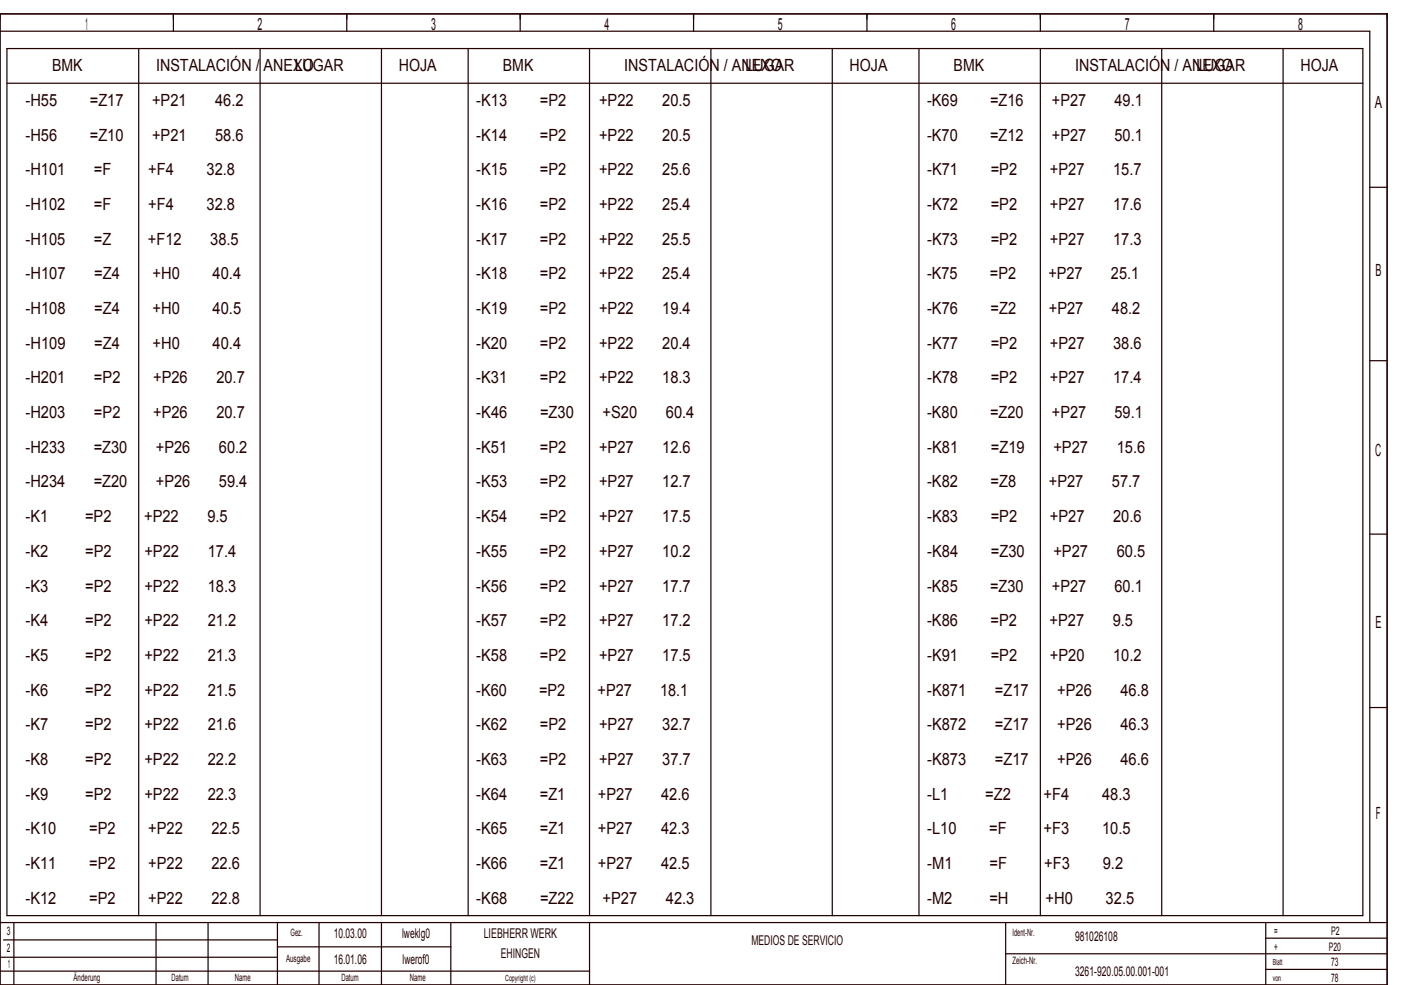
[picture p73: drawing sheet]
<svg xmlns="http://www.w3.org/2000/svg" width="404mm" height="284mm" viewBox="0 0 404 284" stroke-linecap="round" stroke-linejoin="round" font-family="sans-serif">
<defs><g id="words">
<g font-size="4.8" fill="#240000">
<text x="24.6" y="8.6">1</text>
<text x="74.3" y="8.6">2</text>
<text x="124.3" y="8.6">3</text>
<text x="174.3" y="8.6">4</text>
<text x="224.3" y="8.6">5</text>
<text x="274.3" y="8.6">6</text>
<text x="324.3" y="8.6">7</text>
<text x="374.3" y="8.6">8</text>
<text x="15" y="20.6">BMK</text>
<text x="45" y="20.6">INSTALACIÓN / ANEXO</text>
<text x="85" y="20.6">LUGAR</text>
<text x="115" y="20.6">HOJA</text>
<text x="145" y="20.6">BMK</text>
<text x="180" y="20.6">INSTALACIÓN / ANEXO</text>
<text x="215" y="20.6">LUGAR</text>
<text x="245" y="20.6">HOJA</text>
<text x="275" y="20.6">BMK</text>
<text x="310" y="20.6">INSTALACIÓN / ANEXO</text>
<text x="345" y="20.6">LUGAR</text>
<text x="375" y="20.6">HOJA</text>
<text x="7.3" y="30.6">­H55</text>
<text x="25.9" y="30.6">=Z17</text>
<text x="43.9" y="30.6">+P21</text>
<text x="62" y="30.6">46.2</text>
<text x="137.4" y="30.6">­K13</text>
<text x="155.7" y="30.6">=P2</text>
<text x="172.7" y="30.6">+P22</text>
<text x="191" y="30.6">20.5</text>
<text x="267.3" y="30.6">­K69</text>
<text x="285.5" y="30.6">=Z16</text>
<text x="303.3" y="30.6">+P27</text>
<text x="321.4" y="30.6">49.1</text>
<text x="396.5" y="31.1">A</text>
<text x="7.3" y="40.6">­H56</text>
<text x="25.9" y="40.6">=Z10</text>
<text x="43.9" y="40.6">+P21</text>
<text x="62" y="40.6">58.6</text>
<text x="137.4" y="40.6">­K14</text>
<text x="155.7" y="40.6">=P2</text>
<text x="172.7" y="40.6">+P22</text>
<text x="191" y="40.6">20.5</text>
<text x="267.3" y="40.6">­K70</text>
<text x="285.5" y="40.6">=Z12</text>
<text x="303.3" y="40.6">+P27</text>
<text x="321.4" y="40.6">50.1</text>
<text x="7.4" y="50.6">­H101</text>
<text x="27.1" y="50.6">=F</text>
<text x="42.7" y="50.6">+F4</text>
<text x="59.6" y="50.6">32.8</text>
<text x="137.4" y="50.6">­K15</text>
<text x="155.7" y="50.6">=P2</text>
<text x="172.7" y="50.6">+P22</text>
<text x="191" y="50.6">25.6</text>
<text x="267.4" y="50.6">­K71</text>
<text x="285.7" y="50.6">=P2</text>
<text x="302.7" y="50.6">+P27</text>
<text x="321" y="50.6">15.7</text>
<text x="7.4" y="60.6">­H102</text>
<text x="27.1" y="60.6">=F</text>
<text x="42.7" y="60.6">+F4</text>
<text x="59.6" y="60.6">32.8</text>
<text x="137.4" y="60.6">­K16</text>
<text x="155.7" y="60.6">=P2</text>
<text x="172.7" y="60.6">+P22</text>
<text x="191" y="60.6">25.4</text>
<text x="267.4" y="60.6">­K72</text>
<text x="285.7" y="60.6">=P2</text>
<text x="302.7" y="60.6">+P27</text>
<text x="321" y="60.6">17.6</text>
<text x="7.3" y="70.6">­H105</text>
<text x="27.1" y="70.6">=Z</text>
<text x="42.7" y="70.6">+F12</text>
<text x="60.6" y="70.6">38.5</text>
<text x="137.4" y="70.6">­K17</text>
<text x="155.7" y="70.6">=P2</text>
<text x="172.7" y="70.6">+P22</text>
<text x="191" y="70.6">25.5</text>
<text x="267.4" y="70.6">­K73</text>
<text x="285.7" y="70.6">=P2</text>
<text x="302.7" y="70.6">+P27</text>
<text x="321" y="70.6">17.3</text>
<text x="7.4" y="80.6">­H107</text>
<text x="27.1" y="80.6">=Z4</text>
<text x="44" y="80.6">+H0</text>
<text x="61.3" y="80.6">40.4</text>
<text x="137.4" y="80.6">­K18</text>
<text x="155.7" y="80.6">=P2</text>
<text x="172.7" y="80.6">+P22</text>
<text x="191" y="80.6">25.4</text>
<text x="267.3" y="80.6">­K75</text>
<text x="285.5" y="80.6">=P2</text>
<text x="302.3" y="80.6">+P27</text>
<text x="320.4" y="80.6">25.1</text>
<text x="396.7" y="79.6">B</text>
<text x="7.4" y="90.6">­H108</text>
<text x="27.1" y="90.6">=Z4</text>
<text x="44" y="90.6">+H0</text>
<text x="61.3" y="90.6">40.5</text>
<text x="137.4" y="90.6">­K19</text>
<text x="155.7" y="90.6">=P2</text>
<text x="172.7" y="90.6">+P22</text>
<text x="191" y="90.6">19.4</text>
<text x="267.3" y="90.6">­K76</text>
<text x="285.7" y="90.6">=Z2</text>
<text x="302.4" y="90.6">+P27</text>
<text x="320.6" y="90.6">48.2</text>
<text x="7.4" y="100.6">­H109</text>
<text x="27.1" y="100.6">=Z4</text>
<text x="44" y="100.6">+H0</text>
<text x="61.3" y="100.6">40.4</text>
<text x="137.4" y="100.6">­K20</text>
<text x="155.7" y="100.6">=P2</text>
<text x="172.7" y="100.6">+P22</text>
<text x="191" y="100.6">20.4</text>
<text x="267.4" y="100.6">­K77</text>
<text x="285.7" y="100.6">=P2</text>
<text x="302.7" y="100.6">+P27</text>
<text x="321" y="100.6">38.6</text>
<text x="7.4" y="110.6">­H201</text>
<text x="27.1" y="110.6">=P2</text>
<text x="44.2" y="110.6">+P26</text>
<text x="62.4" y="110.6">20.7</text>
<text x="137.4" y="110.6">­K31</text>
<text x="155.7" y="110.6">=P2</text>
<text x="172.7" y="110.6">+P22</text>
<text x="191" y="110.6">18.3</text>
<text x="267.4" y="110.6">­K78</text>
<text x="285.7" y="110.6">=P2</text>
<text x="302.7" y="110.6">+P27</text>
<text x="321" y="110.6">17.4</text>
<text x="7.4" y="120.6">­H203</text>
<text x="27.1" y="120.6">=P2</text>
<text x="44.2" y="120.6">+P26</text>
<text x="62.4" y="120.6">20.7</text>
<text x="137.4" y="120.6">­K46</text>
<text x="155.7" y="120.6">=Z30</text>
<text x="173.8" y="120.6">+S20</text>
<text x="192" y="120.6">60.4</text>
<text x="267.3" y="120.6">­K80</text>
<text x="285.5" y="120.6">=Z20</text>
<text x="303.3" y="120.6">+P27</text>
<text x="321.4" y="120.6">59.1</text>
<text x="7.3" y="130.6">­H233</text>
<text x="27" y="130.6">=Z30</text>
<text x="45" y="130.6">+P26</text>
<text x="63.1" y="130.6">60.2</text>
<text x="137.4" y="130.6">­K51</text>
<text x="155.7" y="130.6">=P2</text>
<text x="172.7" y="130.6">+P27</text>
<text x="191" y="130.6">12.6</text>
<text x="267.4" y="130.6">­K81</text>
<text x="285.7" y="130.6">=Z19</text>
<text x="303.8" y="130.6">+P27</text>
<text x="322" y="130.6">15.6</text>
<text x="396.6" y="131.6">C</text>
<text x="7.3" y="140.6">­H234</text>
<text x="27" y="140.6">=Z20</text>
<text x="45" y="140.6">+P26</text>
<text x="63.1" y="140.6">59.4</text>
<text x="137.4" y="140.6">­K53</text>
<text x="155.7" y="140.6">=P2</text>
<text x="172.7" y="140.6">+P27</text>
<text x="191" y="140.6">12.7</text>
<text x="267.3" y="140.6">­K82</text>
<text x="285.7" y="140.6">=Z8</text>
<text x="302.4" y="140.6">+P27</text>
<text x="320.6" y="140.6">57.7</text>
<text x="7.4" y="150.6">­K1</text>
<text x="24.5" y="150.6">=P2</text>
<text x="41.6" y="150.6">+P22</text>
<text x="59.8" y="150.6">9.5</text>
<text x="137.4" y="150.6">­K54</text>
<text x="155.7" y="150.6">=P2</text>
<text x="172.7" y="150.6">+P27</text>
<text x="191" y="150.6">17.5</text>
<text x="267.4" y="150.6">­K83</text>
<text x="285.7" y="150.6">=P2</text>
<text x="302.7" y="150.6">+P27</text>
<text x="321" y="150.6">20.6</text>
<text x="7.4" y="160.6">­K2</text>
<text x="24.6" y="160.6">=P2</text>
<text x="41.6" y="160.6">+P22</text>
<text x="59.9" y="160.6">17.4</text>
<text x="137.4" y="160.6">­K55</text>
<text x="155.7" y="160.6">=P2</text>
<text x="172.7" y="160.6">+P27</text>
<text x="191" y="160.6">10.2</text>
<text x="267.4" y="160.6">­K84</text>
<text x="285.7" y="160.6">=Z30</text>
<text x="303.8" y="160.6">+P27</text>
<text x="322" y="160.6">60.5</text>
<text x="7.4" y="170.6">­K3</text>
<text x="24.6" y="170.6">=P2</text>
<text x="41.6" y="170.6">+P22</text>
<text x="59.9" y="170.6">18.3</text>
<text x="137.4" y="170.6">­K56</text>
<text x="155.7" y="170.6">=P2</text>
<text x="172.7" y="170.6">+P27</text>
<text x="191" y="170.6">17.7</text>
<text x="267.3" y="170.6">­K85</text>
<text x="285.5" y="170.6">=Z30</text>
<text x="303.3" y="170.6">+P27</text>
<text x="321.4" y="170.6">60.1</text>
<text x="7.4" y="180.6">­K4</text>
<text x="24.6" y="180.6">=P2</text>
<text x="41.6" y="180.6">+P22</text>
<text x="59.9" y="180.6">21.2</text>
<text x="137.4" y="180.6">­K57</text>
<text x="155.7" y="180.6">=P2</text>
<text x="172.7" y="180.6">+P27</text>
<text x="191" y="180.6">17.2</text>
<text x="267.3" y="180.6">­K86</text>
<text x="285.7" y="180.6">=P2</text>
<text x="302.7" y="180.6">+P27</text>
<text x="320.9" y="180.6">9.5</text>
<text x="396.7" y="181.1">E</text>
<text x="7.4" y="190.6">­K5</text>
<text x="24.6" y="190.6">=P2</text>
<text x="41.6" y="190.6">+P22</text>
<text x="59.9" y="190.6">21.3</text>
<text x="137.4" y="190.6">­K58</text>
<text x="155.7" y="190.6">=P2</text>
<text x="172.7" y="190.6">+P27</text>
<text x="191" y="190.6">17.5</text>
<text x="267.4" y="190.6">­K91</text>
<text x="285.7" y="190.6">=P2</text>
<text x="302.7" y="190.6">+P20</text>
<text x="321" y="190.6">10.2</text>
<text x="7.4" y="200.6">­K6</text>
<text x="24.6" y="200.6">=P2</text>
<text x="41.6" y="200.6">+P22</text>
<text x="59.9" y="200.6">21.5</text>
<text x="137.3" y="200.6">­K60</text>
<text x="155.5" y="200.6">=P2</text>
<text x="172.3" y="200.6">+P27</text>
<text x="190.4" y="200.6">18.1</text>
<text x="267.4" y="200.6">­K871</text>
<text x="286.9" y="200.6">=Z17</text>
<text x="304.9" y="200.6">+P26</text>
<text x="323.1" y="200.6">46.8</text>
<text x="7.4" y="210.6">­K7</text>
<text x="24.6" y="210.6">=P2</text>
<text x="41.6" y="210.6">+P22</text>
<text x="59.9" y="210.6">21.6</text>
<text x="137.4" y="210.6">­K62</text>
<text x="155.7" y="210.6">=P2</text>
<text x="172.7" y="210.6">+P27</text>
<text x="191" y="210.6">32.7</text>
<text x="267.4" y="210.6">­K872</text>
<text x="286.9" y="210.6">=Z17</text>
<text x="304.9" y="210.6">+P26</text>
<text x="323.1" y="210.6">46.3</text>
<text x="7.4" y="220.6">­K8</text>
<text x="24.6" y="220.6">=P2</text>
<text x="41.6" y="220.6">+P22</text>
<text x="59.9" y="220.6">22.2</text>
<text x="137.4" y="220.6">­K63</text>
<text x="155.7" y="220.6">=P2</text>
<text x="172.7" y="220.6">+P27</text>
<text x="191" y="220.6">37.7</text>
<text x="267.4" y="220.6">­K873</text>
<text x="286.9" y="220.6">=Z17</text>
<text x="304.9" y="220.6">+P26</text>
<text x="323.1" y="220.6">46.6</text>
<text x="7.4" y="230.6">­K9</text>
<text x="24.6" y="230.6">=P2</text>
<text x="41.6" y="230.6">+P22</text>
<text x="59.9" y="230.6">22.3</text>
<text x="137.3" y="230.6">­K64</text>
<text x="155.7" y="230.6">=Z1</text>
<text x="172.4" y="230.6">+P27</text>
<text x="190.6" y="230.6">42.6</text>
<text x="267.4" y="230.6">­L1</text>
<text x="284.1" y="230.6">=Z2</text>
<text x="300.9" y="230.6">+F4</text>
<text x="317.8" y="230.6">48.3</text>
<text x="396.8" y="236.1">F</text>
<text x="7.4" y="240.6">­K10</text>
<text x="25.7" y="240.6">=P2</text>
<text x="42.7" y="240.6">+P22</text>
<text x="61" y="240.6">22.5</text>
<text x="137.3" y="240.6">­K65</text>
<text x="155.7" y="240.6">=Z1</text>
<text x="172.4" y="240.6">+P27</text>
<text x="190.6" y="240.6">42.3</text>
<text x="267.4" y="240.6">­L10</text>
<text x="285.3" y="240.6">=F</text>
<text x="300.9" y="240.6">+F3</text>
<text x="317.8" y="240.6">10.5</text>
<text x="7.4" y="250.6">­K11</text>
<text x="25.7" y="250.6">=P2</text>
<text x="42.7" y="250.6">+P22</text>
<text x="61" y="250.6">22.6</text>
<text x="137.3" y="250.6">­K66</text>
<text x="155.7" y="250.6">=Z1</text>
<text x="172.4" y="250.6">+P27</text>
<text x="190.6" y="250.6">42.5</text>
<text x="267.4" y="250.6">­M1</text>
<text x="285.3" y="250.6">=F</text>
<text x="301.1" y="250.6">+F3</text>
<text x="318" y="250.6">9.2</text>
<text x="7.4" y="260.6">­K12</text>
<text x="25.7" y="260.6">=P2</text>
<text x="42.7" y="260.6">+P22</text>
<text x="61" y="260.6">22.8</text>
<text x="137.4" y="260.6">­K68</text>
<text x="155.7" y="260.6">=Z22</text>
<text x="173.8" y="260.6">+P27</text>
<text x="192" y="260.6">42.3</text>
<text x="267.4" y="260.6">­M2</text>
<text x="285.3" y="260.6">=H</text>
<text x="301.5" y="260.6">+H0</text>
<text x="318.8" y="260.6">32.5</text>
</g>
<g font-size="3.9" fill="#240000">
<text x="96.2" y="270.3">10.03.00</text>
<text x="116" y="270.3">lweklg0</text>
<text x="139.5" y="270.3">LIEBHERR WERK</text>
<text x="216.7" y="272.3">MEDIOS DE SERVICIO</text>
<text x="310" y="271.3">981026108</text>
<text x="96.2" y="277.8">16.01.06</text>
<text x="116.1" y="277.8">lwerof0</text>
<text x="144.4" y="276.3">EHINGEN</text>
<text x="310" y="281.3">3261­920.05.00.001­001</text>
</g>
<g font-size="3.4" fill="#240000">
<text x="2" y="269.6">3</text>
<text x="367.5" y="269.6">=</text>
<text x="383.8" y="269.6">P2</text>
<text x="2" y="274.6">2</text>
<text x="367.5" y="274.1">+</text>
<text x="383.2" y="274.1">P20</text>
<text x="2.2" y="279.1">1</text>
<text x="383.9" y="278.6">73</text>
<text x="383.9" y="283.1">78</text>
</g>
<g font-size="2.9" fill="#240000">
<text x="83.8" y="269.9">Gez.</text>
<text x="292" y="269.9">Ident­Nr.</text>
<text x="82.5" y="277.4">Ausgabe</text>
<text x="292" y="277.9">Zeich­Nr.</text>
<text x="21.2" y="282.9">Änderung</text>
<text x="49.5" y="282.9">Datum</text>
<text x="67.7" y="282.9">Name</text>
<text x="98.5" y="282.9">Datum</text>
<text x="118.2" y="282.9">Name</text>
</g>
<g font-size="2.4" fill="#240000">
<text x="367" y="278.3">Blatt</text>
<text x="145.7" y="282.8">Copyright (c)</text>
<text x="367" y="282.8">von</text>
</g>
</g></defs>
<g fill="none" stroke="#240000" stroke-width=".35">
<path d="M0 4h400v280h-400zM0 9h395v257M2 14h391v250h-391zM40 14v250M50 4v5M75 14v250M100 4v5M110 14v250M135 14v250M150 4v5M170 14v250M200 4v5"/>
<path d="M205 14v250M240 14v250M250 4v5M265 14v250M300 4v5M300 14v250M335 14v250M350 4v5M370 14v250M2 24h391M395 54h5M395 104h5"/>
<path d="M395 154h5M395 204h5M0 276h80M0 266h400M1 271h79M4 266v18M45 266v18M60 266v18M80 266v18M80 273h50M92 266v18M110 266v18"/>
<path d="M130 266v18M170 266v18M290 266v18M290 275h110M365 266v18M365 279.5h35M365 270.5h35M0 280h170"/>
</g>
<use href="#words"/>
</svg>
